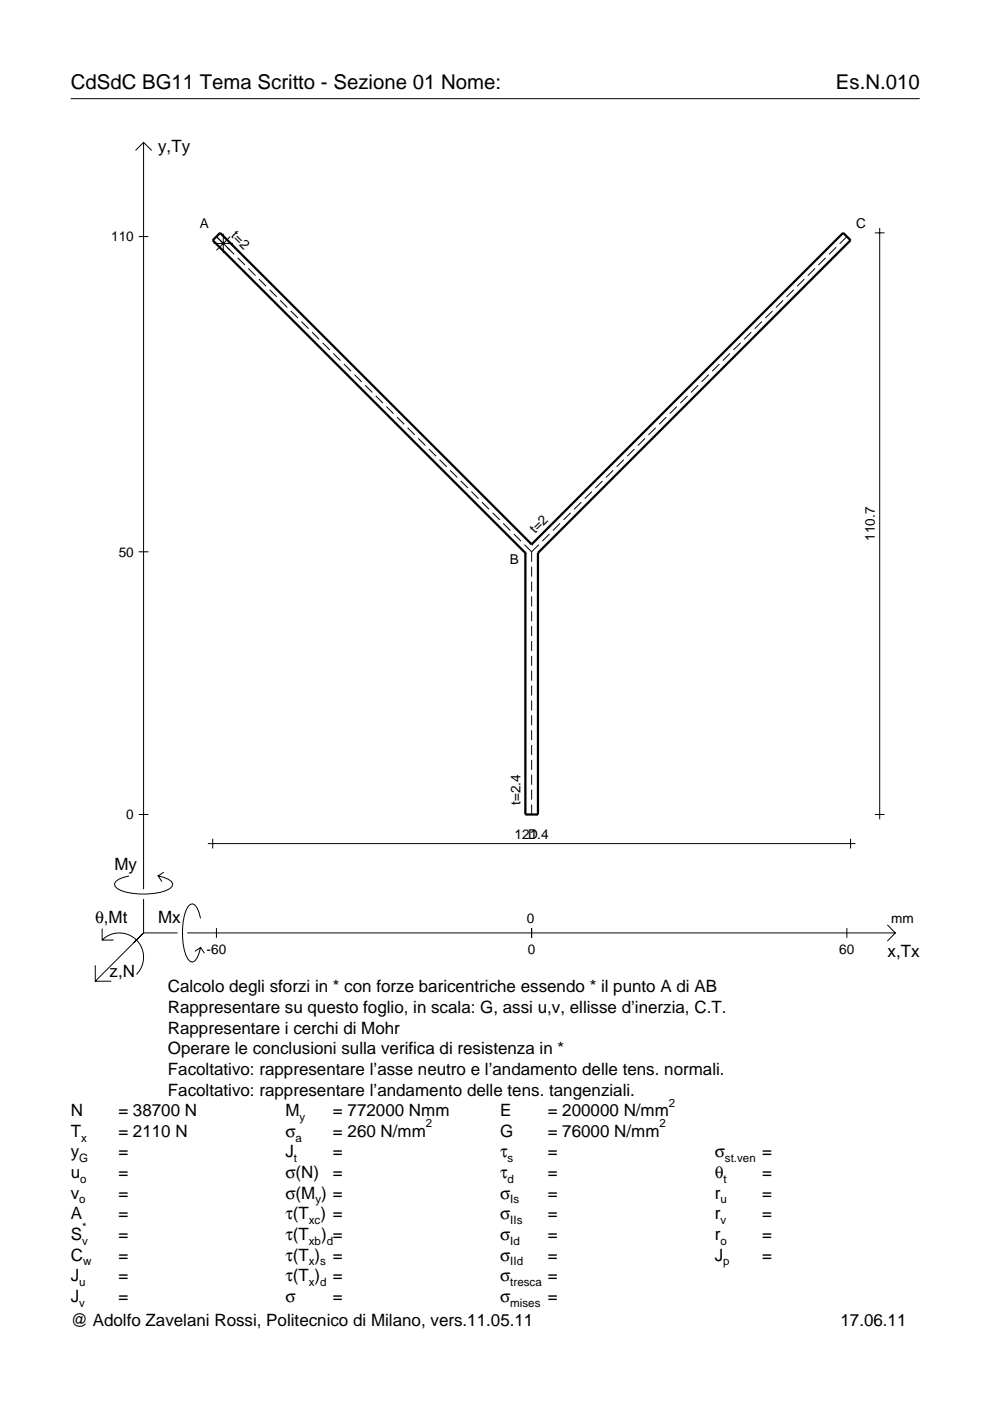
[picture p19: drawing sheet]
<svg xmlns="http://www.w3.org/2000/svg" width="210mm" height="297mm" viewBox="0 0 210 297" stroke-linecap="round" stroke-linejoin="round" font-family="sans-serif">
<defs><g id="words">
<g font-size="4.3">
<text x="15" y="18.9">CdSdC BG11 Tema Scritto - Sezione 01 Nome:</text>
<text x="177.2" y="18.9">Es.N.010</text>
</g>
<g font-size="3.6">
<text x="33.5" y="32.3">y,Ty</text>
<text x="24.3" y="184.4">My</text>
<text x="20.1" y="195.7">θ,Mt</text>
<text x="33.5" y="195.7">Mx</text>
<text x="188.2" y="203">x,Tx</text>
<text x="23.2" y="207.1">z,N</text>
<text x="35.6" y="210.4">Calcolo degli sforzi in * con forze baricentriche essendo * il punto A di AB</text>
<text x="35.6" y="214.8">Rappresentare su questo foglio, in scala: G, assi u,v, ellisse d’inerzia, C.T.</text>
<text x="35.6" y="219.2">Rappresentare i cerchi di Mohr</text>
<text x="35.6" y="223.5">Operare le conclusioni sulla verifica di resistenza in *</text>
<text x="35.6" y="227.9">Facoltativo: rappresentare l’asse neutro e l’andamento delle tens. normali.</text>
<text x="35.6" y="232.3">Facoltativo: rappresentare l’andamento delle tens. tangenziali.</text>
<text x="15" y="236.7">N</text>
<text x="25.1" y="236.7">= 38700 N</text>
<text x="60.5" y="236.7">M</text>
<text x="70.6" y="236.7">= 772000 Nmm</text>
<text x="106" y="236.7">E</text>
<text x="116.1" y="236.7">= 200000 N/mm</text>
<text x="15" y="241">T</text>
<text x="15" y="245.4">y</text>
<text x="25.1" y="241">= 2110 N</text>
<text x="25.1" y="245.4">=</text>
<text x="60.5" y="245.4">J</text>
<text x="60.5" y="241">σ</text>
<text x="70.6" y="245.4">=</text>
<text x="70.6" y="241">= 260 N/mm</text>
<text x="106" y="245.4">τ</text>
<text x="106" y="241">G</text>
<text x="116.1" y="245.4">=</text>
<text x="116.1" y="241">= 76000 N/mm</text>
<text x="151.5" y="245.4">σ</text>
<text x="161.6" y="245.4">=</text>
<text x="15" y="249.8">u</text>
<text x="25.1" y="249.8">=</text>
<text x="60.5" y="249.8">σ(N)</text>
<text x="70.6" y="249.8">=</text>
<text x="106" y="249.8">τ</text>
<text x="116.1" y="249.8">=</text>
<text x="151.5" y="249.8">θ</text>
<text x="161.6" y="249.8">=</text>
<text x="15" y="254.2">v</text>
<text x="25.1" y="254.2">=</text>
<text x="60.5" y="254.2">σ(M ) =</text>
<text x="106" y="254.2">σ</text>
<text x="116.1" y="254.2">=</text>
<text x="151.5" y="254.2">r</text>
<text x="161.6" y="254.2">=</text>
<text x="15" y="258.5">A</text>
<text x="15" y="262.9">S</text>
<text x="25.1" y="262.9">=</text>
<text x="25.1" y="258.5">=</text>
<text x="60.5" y="262.9">τ(T</text>
<text x="60.5" y="258.5">τ(T ) =</text>
<text x="68.1" y="262.9">) =</text>
<text x="106" y="258.5">σ</text>
<text x="106" y="262.9">σ</text>
<text x="116.1" y="258.5">=</text>
<text x="116.1" y="262.9">=</text>
<text x="151.5" y="262.9">r</text>
<text x="151.5" y="258.5">r</text>
<text x="161.6" y="262.9">=</text>
<text x="161.6" y="258.5">=</text>
<text x="15" y="267.3">C</text>
<text x="25.1" y="267.3">=</text>
<text x="60.5" y="267.3">τ(T )</text>
<text x="70.6" y="267.3">=</text>
<text x="106" y="267.3">σ</text>
<text x="116.1" y="267.3">=</text>
<text x="151.5" y="267.3">J</text>
<text x="161.6" y="267.3">=</text>
<text x="15" y="271.7">J</text>
<text x="25.1" y="271.7">=</text>
<text x="60.5" y="271.7">τ(T )</text>
<text x="70.6" y="271.7">=</text>
<text x="106" y="271.7">σ</text>
<text x="116.1" y="271.7">=</text>
<text x="15" y="281.2">@ Adolfo Zavelani Rossi, Politecnico di Milano, vers.11.05.11</text>
<text x="15" y="276">J</text>
<text x="25.1" y="276">=</text>
<text x="60.5" y="276">σ</text>
<text x="70.6" y="276">=</text>
<text x="106" y="276">σ</text>
<text x="116.1" y="276">=</text>
<text x="178.2" y="281.2">17.06.11</text>
</g>
<g font-size="2.9">
<text x="23.6" y="51.2">110</text>
<text x="42.4" y="48.3">A</text>
<text x="48.9" y="50.1" transform="rotate(45 48.9 50.1)">t=2</text>
<text x="181.6" y="48.3">C</text>
<text x="113.4" y="113.2" transform="rotate(-45 113.4 113.2)">t=2</text>
<text x="25.2" y="118">50</text>
<text x="108.1" y="119.5">B</text>
<text x="185.5" y="114.6" transform="rotate(-90 185.5 114.6)">110.7</text>
<text x="26.8" y="173.7">0</text>
<text x="110.4" y="170.6" transform="rotate(-90 110.4 170.6)">t=2.4</text>
<text x="109.1" y="177.8">121.4</text>
<text x="112" y="177.8">D</text>
<text x="111.7" y="195.7">0</text>
<text x="189" y="195.7">mm</text>
<text x="43.8" y="202.2">-60</text>
<text x="111.9" y="202.2">0</text>
<text x="178" y="202.2">60</text>
</g>
<g font-size="2.4">
<text x="63.5" y="237.7">y</text>
<text x="90.3" y="239">2</text>
<text x="139.8" y="239">2</text>
<text x="141.8" y="234.7">2</text>
<text x="17.2" y="242">x</text>
<text x="62.7" y="242">a</text>
<text x="16.8" y="246.4">G</text>
<text x="17" y="250.8">o</text>
<text x="62.3" y="246.4">t</text>
<text x="107.6" y="246.4">s</text>
<text x="107.6" y="250.8">d</text>
<text x="153.4" y="250.8">t</text>
<text x="153.7" y="246.4">st.ven</text>
<text x="16.8" y="255.2">o</text>
<text x="66.9" y="255.2">y</text>
<text x="108.2" y="255.2">Is</text>
<text x="152.7" y="255.2">u</text>
<text x="17.4" y="263.9">v</text>
<text x="17.4" y="260.9">*</text>
<text x="65.5" y="263.9">xb d</text>
<text x="65.5" y="259.5">xc</text>
<text x="108.2" y="259.5">IIs</text>
<text x="108.2" y="263.9">Id</text>
<text x="152.7" y="263.9">o</text>
<text x="152.7" y="259.5">v</text>
<text x="17.6" y="268.3">w</text>
<text x="65.5" y="268.3">x s</text>
<text x="108.2" y="268.3">IId</text>
<text x="153.3" y="268.3">p</text>
<text x="16.8" y="272.7">u</text>
<text x="65.5" y="272.7">x d</text>
<text x="108.2" y="272.7">tresca</text>
<text x="16.8" y="277">v</text>
<text x="108.2" y="277">mises</text>
</g>
</g></defs>
<g fill="none" stroke="#000" stroke-width=".21">
<path d="M15 20.9h180M28.7 31.9l1.7-1.7 1.8 1.7M30.4 30.2v158.3M29.4 50.2h2.1M45.3 51.6h4.1M45.9 50.2l3.8 3.7M47.3 49.6v4.1M48.8 50.2l-2.9 2.9M50.4 54.7l1.5 1.5M52.6 56.9l1.6 1.5M54.9 59.2l1.5 1.5M170.5 59.2l-1.5 1.5"/>
<path d="M172.8 56.9l-1.5 1.5M175 54.7l-1.5 1.5M177.3 52.4l-1.5 1.5M179.6 50.2l-1.6 1.5M185.5 49.4h2M186.5 48.3v125.4M57.1 61.4l1.6 1.5M59.4 63.7l1.5 1.5M61.6 65.9l1.6 1.5M63.9 68.2l1.5 1.5M66.2 70.4l1.5 1.6M68.4 72.7l1.5 1.5"/>
<path d="M70.7 74.9l1.5 1.6M72.9 77.2l1.5 1.5M75.2 79.4l1.5 1.6M150.3 79.4l-1.5 1.6M152.5 77.2l-1.5 1.5M154.8 74.9l-1.5 1.6M157 72.7l-1.5 1.5M159.3 70.4l-1.5 1.6M161.5 68.2l-1.5 1.5M163.8 65.9l-1.5 1.5M166 63.7l-1.5 1.5M168.3 61.4l-1.5 1.5"/>
<path d="M77.4 81.7l1.5 1.5M79.7 83.9l1.5 1.6M81.9 86.2l1.5 1.5M84.2 88.4l1.5 1.6M86.4 90.7l1.5 1.5M88.7 92.9l1.5 1.6M90.9 95.2l1.5 1.5M93.2 97.5l1.5 1.5M95.4 99.7l1.6 1.5M130 99.7l-1.5 1.5M132.3 97.5l-1.6 1.5M134.5 95.2l-1.5 1.5"/>
<path d="M136.8 92.9l-1.6 1.6M139 90.7l-1.5 1.5M141.3 88.4l-1.6 1.6M143.5 86.2l-1.5 1.5M145.8 83.9l-1.6 1.6M148 81.7l-1.5 1.5M29.4 117h2.1M97.7 102l1.5 1.5M99.9 104.2l1.6 1.5M102.2 106.5l1.5 1.5M104.4 108.7l1.6 1.5M106.7 111l1.5 1.5"/>
<path d="M108.9 113.2l1.6 1.5M111.2 115.5l1.5 1.5M112.7 117v2.1M114.2 115.5l-1.5 1.5M116.5 113.2l-1.5 1.5M118.7 111l-1.5 1.5M121 108.7l-1.5 1.5M123.2 106.5l-1.5 1.5M125.5 104.2l-1.5 1.5M127.8 102l-1.6 1.5M112.7 120.1v2.2M112.7 123.3v2.1"/>
<path d="M112.7 126.4v2.2M112.7 129.6v2.1M112.7 132.8v2.1M112.7 135.9v2.1M112.7 139.1v2.1M112.7 142.2v2.1M112.7 145.4v2.1M112.7 148.5v2.1M112.7 151.7v2.1M112.7 154.8v2.1M112.7 158v2.1M29.4 172.7h2.1"/>
<path d="M44.1 178.9h137.3M45.1 177.8v2.1M112.7 161.1v2.1M112.7 164.3v2.1M112.7 167.4v2.1M112.7 170.6v2.1M180.3 177.8v2.1M185.5 172.7h2M21.7 199.3a5.1 5.1 0 0 1 7.2 0 5.1 5.1 0 0 1 0 7.3M21.7 196.9v2.4h2.4M27.3 185.7a3.6 3.6 0 0 0-3 1.7l.1 .5a5.6 5.6 0 0 0 3.8 1.5 13.4 13.4 0 0 0 7.8-1l.5-.5 .1-.5a3.6 3.6 0 0 0-3.1-1.7l.8 1.2M30.4 190.6v7.2"/>
<path d="M30.4 197.8l-10.2 10.2M30.4 197.8h7.2M34.7 184.9l-1.2 .8M39.7 197.8h150.1M42.5 194.7a3.6 3.6 0 0 0-1.7-3.1l-.5 .2a5.7 5.7 0 0 0-1.5 3.7 13.3 13.3 0 0 0 1 7.9l.5 .5 .5 .1a3.6 3.6 0 0 0 1.7-3.1l-1.2 .8M45.9 196.8v2M112.7 196.8v2M179.6 196.8v2M188.1 196.1l1.7 1.7-1.7 1.7M20.2 204.7v3.3h3.4M42.5 200.9l.8 1.2"/>
</g>
<path d="M111.4 117.2h.1M111.4 117.2v55.5h2.7v-55.5M112.7 115.4h.1M112.7 115.4l-66-66-1.6 1.5 66.3 66.3M112.7 115.4l66.1-66 1.5 1.5-66.2 66.3M114.1 117.2h.1" fill="none" stroke="#000" stroke-width=".48"/>
<use href="#words"/>
</svg>
